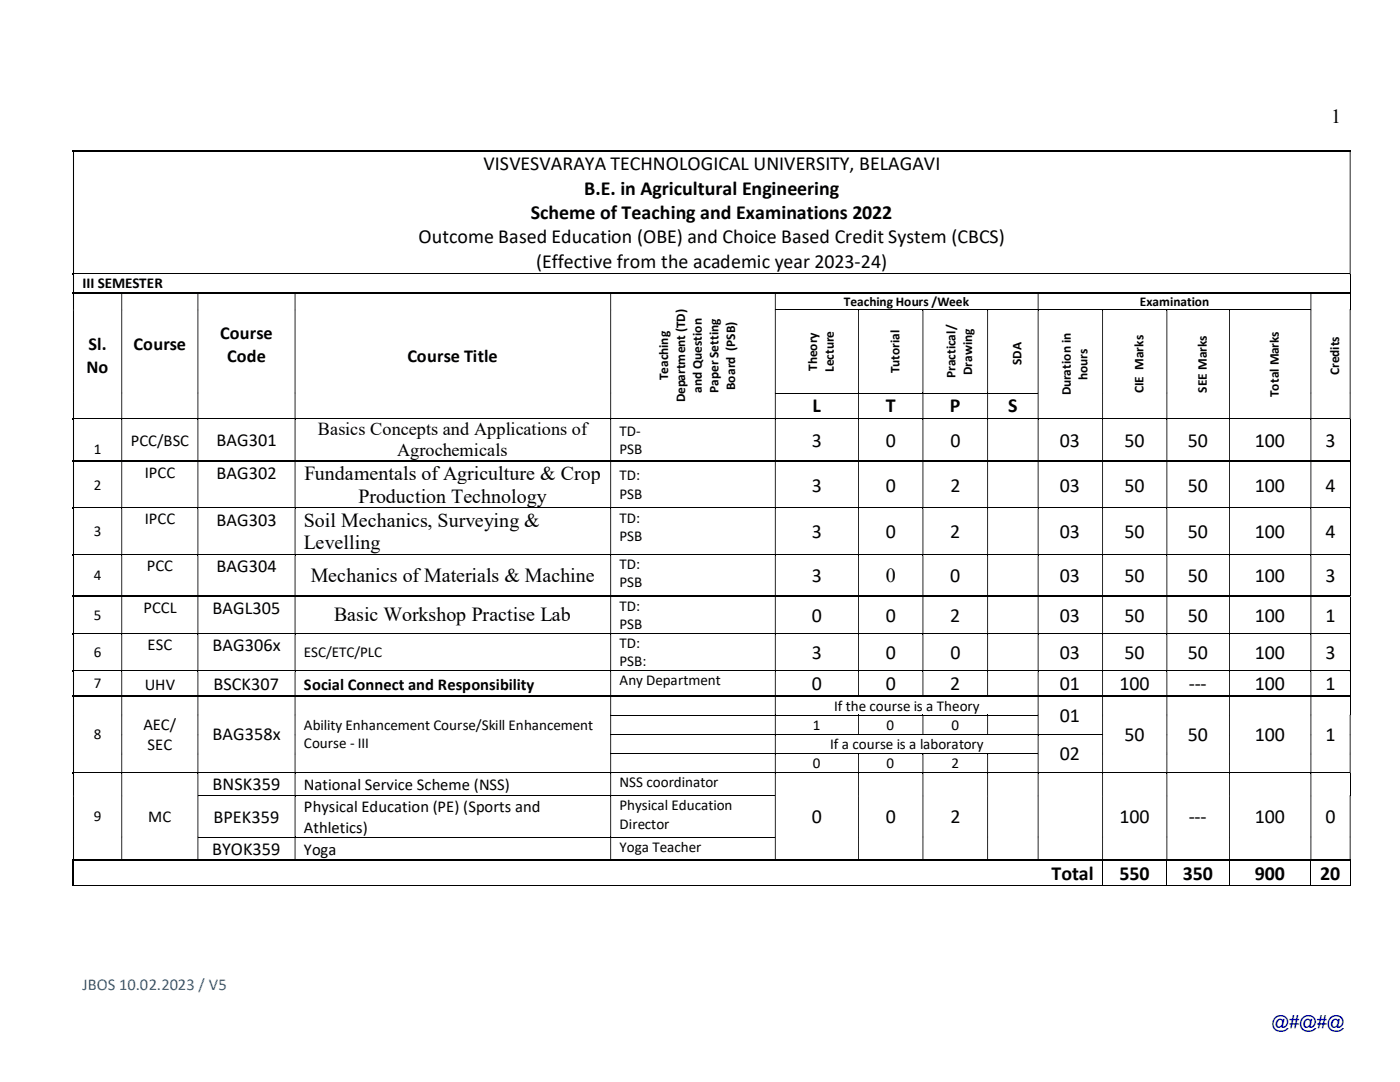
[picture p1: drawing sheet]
<svg xmlns="http://www.w3.org/2000/svg" width="279mm" height="216mm" viewBox="0 0 279 216" stroke-linecap="round" stroke-linejoin="round" font-family="sans-serif">
<defs><g id="words">
<g font-size="4">
<text x="265.6" y="24.5">1</text>
<text x="96.5" y="34">VISVESVARAYA TECHNOLOGICAL UNIVERSITY, BELAGAVI</text>
<text x="116.6" y="38.9">B.E. in Agricultural Engineering</text>
<text x="106" y="43.7">Scheme of Teaching and Examinations 2022</text>
<text x="83.5" y="48.6">Outcome Based Education (OBE) and Choice Based Credit System (CBCS)</text>
<text x="107" y="53.4">(Effective from the academic year 2023-24)</text>
<text x="162.2" y="82.3">L</text>
<text x="176.8" y="82.3">T</text>
<text x="189.6" y="82.3">P</text>
<text x="201.2" y="82.3">S</text>
<text x="162.1" y="89.1">3</text>
<text x="176.8" y="89.1">0</text>
<text x="189.7" y="89.1">0</text>
<text x="211.5" y="89.1">03</text>
<text x="224.4" y="89.1">50</text>
<text x="237.1" y="89.1">50</text>
<text x="250.5" y="89.1">100</text>
<text x="264.5" y="89.1">3</text>
<text x="60.7" y="95.7">Fundamentals of Agriculture &amp; Crop</text>
<text x="71.5" y="100.3">Production Technology</text>
<text x="162.1" y="98.1">3</text>
<text x="176.8" y="98.1">0</text>
<text x="189.7" y="98.1">2</text>
<text x="211.5" y="98.1">03</text>
<text x="224.4" y="98.1">50</text>
<text x="237.1" y="98.1">50</text>
<text x="250.5" y="98.1">100</text>
<text x="264.5" y="98.1">4</text>
<text x="60.7" y="105.1">Soil Mechanics, Surveying &amp;</text>
<text x="162.1" y="107.4">3</text>
<text x="176.8" y="107.4">0</text>
<text x="189.7" y="107.4">2</text>
<text x="211.5" y="107.4">03</text>
<text x="224.4" y="107.4">50</text>
<text x="237.1" y="107.4">50</text>
<text x="250.5" y="107.4">100</text>
<text x="264.5" y="107.4">4</text>
<text x="60.7" y="109.6">Levelling</text>
<text x="62" y="116.2">Mechanics of Materials &amp; Machine</text>
<text x="162.1" y="116.2">3</text>
<text x="176.8" y="116.2">0</text>
<text x="189.7" y="116.2">0</text>
<text x="211.5" y="116.2">03</text>
<text x="224.4" y="116.2">50</text>
<text x="237.1" y="116.2">50</text>
<text x="250.5" y="116.2">100</text>
<text x="264.5" y="116.2">3</text>
<text x="66.7" y="124">Basic Workshop Practise Lab</text>
<text x="162.1" y="124">0</text>
<text x="176.8" y="124">0</text>
<text x="189.7" y="124">2</text>
<text x="211.5" y="124">03</text>
<text x="224.4" y="124">50</text>
<text x="237.1" y="124">50</text>
<text x="250.5" y="124">100</text>
<text x="264.5" y="124">1</text>
<text x="162.1" y="131.5">3</text>
<text x="176.8" y="131.5">0</text>
<text x="189.7" y="131.5">0</text>
<text x="211.5" y="131.5">03</text>
<text x="224.4" y="131.5">50</text>
<text x="237.1" y="131.5">50</text>
<text x="250.5" y="131.5">100</text>
<text x="264.5" y="131.5">3</text>
<text x="162.1" y="137.7">0</text>
<text x="176.8" y="137.7">0</text>
<text x="189.7" y="137.7">2</text>
<text x="211.5" y="137.7">01</text>
<text x="223.4" y="137.7">100</text>
<text x="237.2" y="137.7">---</text>
<text x="250.5" y="137.7">100</text>
<text x="264.5" y="137.7">1</text>
<text x="211.5" y="144.1">01</text>
<text x="224.5" y="147.9">50</text>
<text x="237.1" y="147.9">50</text>
<text x="250.4" y="147.9">100</text>
<text x="264.5" y="147.9">1</text>
<text x="211.5" y="151.7">02</text>
<text x="162.1" y="164.3">0</text>
<text x="176.8" y="164.3">0</text>
<text x="189.7" y="164.3">2</text>
<text x="223.4" y="164.3">100</text>
<text x="237.2" y="164.3">---</text>
<text x="250.5" y="164.3">100</text>
<text x="264.5" y="164.3">0</text>
<text x="209.8" y="175.6">Total</text>
<text x="223.4" y="175.6">550</text>
<text x="236" y="175.6">350</text>
<text x="250.5" y="175.6">900</text>
<text x="263.5" y="175.6">20</text>
</g>
<g font-size="3.6">
<text x="17.7" y="69.9">Sl.</text>
<text x="26.7" y="69.9">Course</text>
<text x="43.9" y="67.7">Course</text>
<text x="17.3" y="74.4">No</text>
<text x="45.3" y="72.2">Code</text>
<text x="81.3" y="72.2">Course Title</text>
<text x="43.2" y="89">BAG301</text>
<text x="63.5" y="86.9">Basics Concepts and Applications of</text>
<text x="43.2" y="95.6">BAG302</text>
<text x="79.2" y="91.1">Agrochemicals</text>
<text x="43.2" y="104.9">BAG303</text>
<text x="43.2" y="114.2">BAG304</text>
<text x="42.4" y="122.5">BAGL305</text>
<text x="42.4" y="130">BAG306x</text>
<text x="42.6" y="137.7">BSCK307</text>
<text x="42.4" y="147.7">BAG358x</text>
<text x="42.4" y="157.7">BNSK359</text>
<text x="42.6" y="164.1">BPEK359</text>
<text x="42.3" y="170.6">BYOK359</text>
</g>
<text font-size="3.5" fill="#00a" x="253.7" y="205.2">@#@#@</text>
<g font-size="3.3">
<text x="26.1" y="88.9">PCC/BSC</text>
<text x="28.9" y="95.3">IPCC</text>
<text x="28.9" y="104.6">IPCC</text>
<text x="29.3" y="114">PCC</text>
<text x="28.6" y="122.3">PCCL</text>
<text x="29.5" y="129.7">ESC</text>
<text x="28.9" y="137.6">UHV</text>
<text x="60.7" y="137.6">Social Connect and Responsibility</text>
<text x="28.6" y="145.7">AEC/</text>
<text x="29.5" y="149.7">SEC</text>
<text x="60.7" y="157.6">National Service Scheme (NSS)</text>
<text x="29.6" y="164.1">MC</text>
<text x="60.7" y="162.1">Physical Education (PE) (Sports and</text>
<text x="60.7" y="166.1">Athletics)</text>
<text x="60.7" y="170.5">Yoga</text>
</g>
<text font-size="3.3" fill="#0070c0" x="16.5" y="197.5">JBOS 10.02.2023 / V5</text>
<g font-size="3">
<text x="16.5" y="57.4">III SEMESTER</text>
<text x="123.7" y="87">TD-</text>
<text x="18.7" y="90.5">1</text>
<text x="123.7" y="90.5">PSB</text>
<text x="123.7" y="95.8">TD:</text>
<text x="18.7" y="97.7">2</text>
<text x="123.7" y="99.5">PSB</text>
<text x="18.7" y="107">3</text>
<text x="123.7" y="104.3">TD:</text>
<text x="123.7" y="107.9">PSB</text>
<text x="123.7" y="113.6">TD:</text>
<text x="18.7" y="115.8">4</text>
<text x="123.7" y="117.2">PSB</text>
<text x="18.7" y="123.7">5</text>
<text x="123.7" y="121.9">TD:</text>
<text x="123.7" y="125.5">PSB</text>
<text x="18.7" y="131.1">6</text>
<text x="60.7" y="131.1">ESC/ETC/PLC</text>
<text x="123.7" y="129.3">TD:</text>
<text x="18.7" y="137.4">7</text>
<text x="123.7" y="132.9">PSB:</text>
<text x="123.7" y="136.7">Any Department</text>
<text x="166.5" y="141.8">If the course is a Theory</text>
<text x="18.7" y="147.5">8</text>
<text x="60.7" y="145.7">Ability Enhancement Course/Skill Enhancement</text>
<text x="60.7" y="149.4">Course - III</text>
<text x="162.2" y="145.6">1</text>
<text x="165.7" y="149.4">If a course is a laboratory</text>
<text x="177" y="145.6">0</text>
<text x="189.9" y="145.6">0</text>
<text x="162.2" y="153.2">0</text>
<text x="177" y="153.2">0</text>
<text x="189.9" y="153.2">2</text>
<text x="123.7" y="157.1">NSS coordinator</text>
<text x="123.7" y="161.7">Physical Education</text>
<text x="18.7" y="163.9">9</text>
<text x="123.7" y="165.4">Director</text>
<text x="123.7" y="169.9">Yoga Teacher</text>
</g>
<g font-size="2.7">
<text x="168.4" y="61">Teaching Hours /Week</text>
<text x="227.5" y="61">Examination</text>
<text x="133.4" y="75.9" transform="rotate(-90 133.4 75.9)">Teaching</text>
<text x="146.7" y="77.8" transform="rotate(-90 146.7 77.8)">Board (PSB)</text>
<text x="163.1" y="74" transform="rotate(-90 163.1 74)">Theory</text>
<text x="166.4" y="74.3" transform="rotate(-90 166.4 74.3)">Lecture</text>
<text x="179.5" y="74.5" transform="rotate(-90 179.5 74.5)">Tutorial</text>
<text x="190.7" y="75.4" transform="rotate(-90 190.7 75.4)">Practical/</text>
<text x="194" y="74.8" transform="rotate(-90 194 74.8)">Drawing</text>
<text x="203.9" y="72.9" transform="rotate(-90 203.9 72.9)">SDA</text>
<text x="217" y="75.9" transform="rotate(-90 217 75.9)">hours</text>
<text x="267.3" y="74.8" transform="rotate(-90 267.3 74.8)">Credits</text>
<text x="136.7" y="80.3" transform="rotate(-90 136.7 80.3)">Department (TD)</text>
<text x="140.1" y="78.4" transform="rotate(-90 140.1 78.4)">and Question</text>
<text x="143.4" y="78.4" transform="rotate(-90 143.4 78.4)">Paper Setting</text>
<text x="213.7" y="78.9" transform="rotate(-90 213.7 78.9)">Duration in</text>
<text x="228.2" y="78.4" transform="rotate(-90 228.2 78.4)">CIE Marks</text>
<text x="240.8" y="78.4" transform="rotate(-90 240.8 78.4)">SEE Marks</text>
<text x="255.2" y="79.2" transform="rotate(-90 255.2 79.2)">Total Marks</text>
</g>
</g></defs>
<g fill="#000">
<path d="M14.6 30h.2v.3h-.2z" fill-rule="evenodd"/>
<path d="M14.6 30.2h.2v24.4h-.2zM269.4 30.2h.1v24.4h-.1z" fill-rule="evenodd"/>
<path d="M269.4 30h.1v.3h-.1z" fill-rule="evenodd"/>
<path d="M24.2 58.3h.2v.2h-.2z" fill-rule="evenodd"/>
<path d="M39.4 58.3h.2v.2h-.2z" fill-rule="evenodd"/>
<path d="M58.8 58.3h.2v.2h-.2z" fill-rule="evenodd"/>
<path d="M121.8 58.3h.2v.2h-.2z" fill-rule="evenodd"/>
<path d="M154.6 58.3h.2v.2h-.2z" fill-rule="evenodd"/>
<path d="M207.1 58.3h.2v.2h-.2z" fill-rule="evenodd"/>
<path d="M261.5 58.3h.2v.2h-.2z" fill-rule="evenodd"/>
<path d="M269.4 54.5h.1v.3h-.1zM14.6 54.7h.2v3.6h-.2z" fill-rule="evenodd"/>
<path d="M269.4 58.3h.1v.2h-.1zM14.6 58.5h.2v3.2h-.2zM24.2 58.5h.2v3.2h-.2zM39.4 58.5h.2v3.2h-.2zM58.8 58.5h.2v3.2h-.2zM121.8 58.5h.2v3.2h-.2zM154.6 58.5h.2v3.2h-.2zM207.1 58.5h.2v3.2h-.2zM261.5 58.5h.2v3.2h-.2z" fill-rule="evenodd"/>
<path d="M14.6 61.7h.2v.2h-.2zM24.2 61.7h.2v.2h-.2zM39.4 61.7h.2v.2h-.2zM58.8 61.7h.2v.2h-.2zM121.8 61.7h.2v.2h-.2zM154.6 61.7h.2v.2h-.2z" fill-rule="evenodd"/>
<path d="M14.6 78.4h.2v.2h-.2zM24.2 78.4h.2v.2h-.2zM39.4 78.4h.2v.2h-.2zM58.8 78.4h.2v.2h-.2zM121.8 78.4h.2v.2h-.2zM154.6 78.4h.2v.2h-.2z" fill-rule="evenodd"/>
<path d="M171.2 61.7h.2v.2h-.2z" fill-rule="evenodd"/>
<path d="M184.1 61.7h.2v.2h-.2z" fill-rule="evenodd"/>
<path d="M197 61.7h.2v.2h-.2z" fill-rule="evenodd"/>
<path d="M207.1 78.4h.2v.2h-.2zM220 78.4h.1v.2h-.1zM232.8 78.4h.2v.2h-.2zM245.3 78.4h.1v.2h-.1zM261.5 78.4h.2v.2h-.2zM269.4 78.4h.1v.2h-.1zM14.6 78.6h.2v4.8h-.2zM24.2 78.6h.2v4.8h-.2zM39.4 78.6h.2v4.8h-.2zM58.8 78.6h.2v4.8h-.2zM121.8 78.6h.2v4.8h-.2zM154.6 78.6h.2v4.8h-.2zM171.2 78.6h.2v4.8h-.2zM184.1 78.6h.2v4.8h-.2zM197 78.6h.2v4.8h-.2z" fill-rule="evenodd"/>
<path d="M207.1 78.6h.2v4.8h-.2zM220 78.6h.1v4.8h-.1zM232.8 78.6h.2v4.8h-.2zM245.3 78.6h.1v4.8h-.1zM261.5 78.6h.2v4.8h-.2zM269.4 78.6h.1v4.8h-.1z" fill-rule="evenodd"/>
<path d="M220 61.7h.1v.2h-.1z" fill-rule="evenodd"/>
<path d="M232.8 61.7h.2v.2h-.2z" fill-rule="evenodd"/>
<path d="M245.3 61.7h.1v.2h-.1z" fill-rule="evenodd"/>
<path d="M261.5 61.7h.2v.2h-.2zM269.4 61.7h.1v.2h-.1zM14.6 61.9h.2v16.5h-.2zM24.2 61.9h.2v16.5h-.2zM39.4 61.9h.2v16.5h-.2zM58.8 61.9h.2v16.5h-.2zM121.8 61.9h.2v16.5h-.2zM154.6 61.9h.2v16.5h-.2zM171.2 61.9h.2v16.5h-.2zM184.1 61.9h.2v16.5h-.2zM197 61.9h.2v16.5h-.2zM207.1 61.9h.2v16.5h-.2zM220 61.9h.1v16.5h-.1zM232.8 61.9h.2v16.5h-.2zM245.3 61.9h.1v16.5h-.1z" fill-rule="evenodd"/>
<path d="M261.5 61.9h.2v16.5h-.2zM269.4 61.9h.1v16.5h-.1z" fill-rule="evenodd"/>
<path d="M269.4 83.4h.1v.3h-.1zM14.6 83.6h.2v8.4h-.2zM24.2 83.6h.2v8.4h-.2zM39.4 83.6h.2v8.4h-.2zM58.8 83.6h.2v8.4h-.2zM121.8 83.6h.2v8.4h-.2zM154.6 83.6h.2v8.4h-.2zM171.2 83.6h.2v8.4h-.2zM184.1 83.6h.2v8.4h-.2zM197 83.6h.2v8.4h-.2zM207.1 83.6h.2v8.4h-.2zM220 83.6h.1v8.4h-.1zM232.8 83.6h.2v8.4h-.2zM245.3 83.6h.1v8.4h-.1zM261.5 83.6h.2v8.4h-.2z" fill-rule="evenodd"/>
<path d="M269.4 91.9h.1v.3h-.1zM14.6 92.2h.2v9.1h-.2zM24.2 92.2h.2v9.1h-.2zM39.4 92.2h.2v9.1h-.2zM58.8 92.2h.2v9.1h-.2zM121.8 92.2h.2v9.1h-.2zM154.6 92.2h.2v9.1h-.2zM171.2 92.2h.2v9.1h-.2zM184.1 92.2h.2v9.1h-.2zM197 92.2h.2v9.1h-.2zM207.1 92.2h.2v9.1h-.2zM220 92.2h.1v9.1h-.1zM232.8 92.2h.2v9.1h-.2zM245.3 92.2h.1v9.1h-.1zM261.5 92.2h.2v9.1h-.2z" fill-rule="evenodd"/>
<path d="M269.4 101.3h.1v.2h-.1zM14.6 101.5h.2v9.2h-.2zM24.2 101.5h.2v9.2h-.2zM39.4 101.5h.2v9.2h-.2zM58.8 101.5h.2v9.2h-.2zM121.8 101.5h.2v9.2h-.2zM154.6 101.5h.2v9.2h-.2zM171.2 101.5h.2v9.2h-.2zM184.1 101.5h.2v9.2h-.2zM197 101.5h.2v9.2h-.2zM207.1 101.5h.2v9.2h-.2zM220 101.5h.1v9.2h-.1zM232.8 101.5h.2v9.2h-.2zM245.3 101.5h.1v9.2h-.1zM261.5 101.5h.2v9.2h-.2z" fill-rule="evenodd"/>
<path d="M269.4 110.6h.1v.3h-.1zM14.6 110.8h.2v8.1h-.2zM24.2 110.8h.2v8.1h-.2zM39.4 110.8h.2v8.1h-.2zM58.8 110.8h.2v8.1h-.2zM121.8 110.8h.2v8.1h-.2zM154.6 110.8h.2v8.1h-.2zM171.2 110.8h.2v8.1h-.2zM184.1 110.8h.2v8.1h-.2zM197 110.8h.2v8.1h-.2zM207.1 110.8h.2v8.1h-.2zM220 110.8h.1v8.1h-.1zM232.8 110.8h.2v8.1h-.2zM245.3 110.8h.1v8.1h-.1zM261.5 110.8h.2v8.1h-.2z" fill-rule="evenodd"/>
<path d="M269.4 118.8h.1v.3h-.1zM14.6 119h.2v7.4h-.2zM24.2 119h.2v7.4h-.2zM39.4 119h.2v7.4h-.2zM58.8 119h.2v7.4h-.2zM121.8 119h.2v7.4h-.2zM154.6 119h.2v7.4h-.2zM171.2 119h.2v7.4h-.2zM184.1 119h.2v7.4h-.2zM197 119h.2v7.4h-.2zM207.1 119h.2v7.4h-.2zM220 119h.1v7.4h-.1zM232.8 119h.2v7.4h-.2zM245.3 119h.1v7.4h-.1zM261.5 119h.2v7.4h-.2z" fill-rule="evenodd"/>
<path d="M269.4 126.4h.1v.2h-.1zM14.6 126.5h.2v7.3h-.2zM24.2 126.5h.2v7.3h-.2zM39.4 126.5h.2v7.3h-.2zM58.8 126.5h.2v7.3h-.2zM121.8 126.5h.2v7.3h-.2zM154.6 126.5h.2v7.3h-.2zM171.2 126.5h.2v7.3h-.2zM184.1 126.5h.2v7.3h-.2zM197 126.5h.2v7.3h-.2zM207.1 126.5h.2v7.3h-.2zM220 126.5h.1v7.3h-.1zM232.8 126.5h.2v7.3h-.2zM245.3 126.5h.1v7.3h-.1zM261.5 126.5h.2v7.3h-.2z" fill-rule="evenodd"/>
<path d="M269.4 133.8h.1v.2h-.1zM14.6 134h.2v4.9h-.2zM24.2 134h.2v4.9h-.2zM39.4 134h.2v4.9h-.2zM58.8 134h.2v4.9h-.2zM121.8 134h.2v4.9h-.2zM154.6 134h.2v4.9h-.2zM171.2 134h.2v4.9h-.2zM184.1 134h.2v4.9h-.2zM197 134h.2v4.9h-.2zM207.1 134h.2v4.9h-.2zM220 134h.1v4.9h-.1zM232.8 134h.2v4.9h-.2zM245.3 134h.1v4.9h-.1zM261.5 134h.2v4.9h-.2z" fill-rule="evenodd"/>
<path d="M269.4 138.8h.1v.3h-.1zM14.6 139h.2v3.7h-.2zM24.2 139h.2v3.7h-.2zM39.4 139h.2v3.7h-.2zM58.8 139h.2v3.7h-.2zM121.8 139h.2v3.7h-.2zM154.6 139h.2v3.7h-.2zM207.1 139h.2v3.7h-.2zM220 139h.1v3.7h-.1zM232.8 139h.2v3.7h-.2zM245.3 139h.1v3.7h-.1zM261.5 139h.2v3.7h-.2z" fill-rule="evenodd"/>
<path d="M14.6 142.6h.2v.3h-.2zM24.2 142.6h.2v.3h-.2zM39.4 142.6h.2v.3h-.2zM58.8 142.6h.2v.3h-.2zM121.8 142.6h.2v.3h-.2z" fill-rule="evenodd"/>
<path d="M14.6 146.5h.2v.2h-.2zM24.2 146.5h.2v.2h-.2zM39.4 146.5h.2v.2h-.2zM58.8 146.5h.2v.2h-.2zM121.8 146.5h.2v.2h-.2z" fill-rule="evenodd"/>
<path d="M14.6 150.2h.2v.3h-.2zM24.2 150.2h.2v.3h-.2zM39.4 150.2h.2v.3h-.2zM58.8 150.2h.2v.3h-.2zM121.8 150.2h.2v.3h-.2z" fill-rule="evenodd"/>
<path d="M14.6 158.7h.2v.2h-.2zM24.2 158.7h.2v.2h-.2zM39.4 158.7h.2v.2h-.2z" fill-rule="evenodd"/>
<path d="M154.6 158.7h.2v.2h-.2zM171.2 158.7h.2v.2h-.2zM184.1 158.7h.2v.2h-.2zM197 158.7h.2v.2h-.2zM207.1 158.7h.2v.2h-.2zM220 158.7h.1v.2h-.1zM232.8 158.7h.2v.2h-.2zM245.3 158.7h.1v.2h-.1zM261.5 158.7h.2v.2h-.2zM269.4 158.7h.1v.2h-.1zM14.6 158.9h.2v8.1h-.2zM24.2 158.9h.2v8.1h-.2zM39.4 158.9h.2v8.1h-.2zM58.8 158.9h.2v8.1h-.2zM121.8 158.9h.2v8.1h-.2z" fill-rule="evenodd"/>
<path d="M154.6 158.9h.2v8.1h-.2zM171.2 158.9h.2v8.1h-.2zM184.1 158.9h.2v8.1h-.2zM197 158.9h.2v8.1h-.2zM207.1 158.9h.2v8.1h-.2zM220 158.9h.1v8.1h-.1zM232.8 158.9h.2v8.1h-.2zM245.3 158.9h.1v8.1h-.1zM261.5 158.9h.2v8.1h-.2zM269.4 158.9h.1v8.1h-.1z" fill-rule="evenodd"/>
<path d="M171.2 142.6h.2v.3h-.2z" fill-rule="evenodd"/>
<path d="M171.2 150.2h.2v.3h-.2z" fill-rule="evenodd"/>
<path d="M184.1 142.6h.2v.3h-.2z" fill-rule="evenodd"/>
<path d="M184.1 150.2h.2v.3h-.2z" fill-rule="evenodd"/>
<path d="M197 142.6h.2v.3h-.2z" fill-rule="evenodd"/>
<path d="M197 150.2h.2v.3h-.2z" fill-rule="evenodd"/>
<path d="M207.1 142.6h.2v.3h-.2zM220 142.6h.1v.3h-.1zM232.8 142.6h.2v.3h-.2zM245.3 142.6h.1v.3h-.1zM261.5 142.6h.2v.3h-.2zM269.4 142.6h.1v.3h-.1zM14.6 142.8h.2v3.7h-.2zM24.2 142.8h.2v3.7h-.2zM39.4 142.8h.2v3.7h-.2zM58.8 142.8h.2v3.7h-.2zM121.8 142.8h.2v3.7h-.2zM154.6 142.8h.2v3.7h-.2zM171.2 142.8h.2v3.7h-.2zM184.1 142.8h.2v3.7h-.2zM197 142.8h.2v3.7h-.2z" fill-rule="evenodd"/>
<path d="M207.1 142.8h.2v3.7h-.2zM220 142.8h.1v3.7h-.1zM232.8 142.8h.2v3.7h-.2zM245.3 142.8h.1v3.7h-.1zM261.5 142.8h.2v3.7h-.2zM269.4 142.8h.1v3.7h-.1z" fill-rule="evenodd"/>
<path d="M207.1 150.2h.2v.3h-.2zM220 150.2h.1v.3h-.1zM232.8 150.2h.2v.3h-.2zM245.3 150.2h.1v.3h-.1zM261.5 150.2h.2v.3h-.2zM269.4 150.2h.1v.3h-.1zM14.6 150.5h.2v3.6h-.2zM24.2 150.5h.2v3.6h-.2zM39.4 150.5h.2v3.6h-.2zM58.8 150.5h.2v3.6h-.2zM121.8 150.5h.2v3.6h-.2zM154.6 150.5h.2v3.6h-.2zM171.2 150.5h.2v3.6h-.2zM184.1 150.5h.2v3.6h-.2zM197 150.5h.2v3.6h-.2z" fill-rule="evenodd"/>
<path d="M207.1 150.5h.2v3.6h-.2zM220 150.5h.1v3.6h-.1zM232.8 150.5h.2v3.6h-.2zM245.3 150.5h.1v3.6h-.1zM261.5 150.5h.2v3.6h-.2zM269.4 150.5h.1v3.6h-.1z" fill-rule="evenodd"/>
<path d="M220 146.5h.1v.2h-.1zM232.8 146.5h.2v.2h-.2zM245.3 146.5h.1v.2h-.1zM261.5 146.5h.2v.2h-.2zM269.4 146.5h.1v.2h-.1zM14.6 146.6h.2v3.7h-.2zM24.2 146.6h.2v3.7h-.2zM39.4 146.6h.2v3.7h-.2zM58.8 146.6h.2v3.7h-.2zM121.8 146.6h.2v3.7h-.2zM154.6 146.6h.2v3.7h-.2zM207.1 146.6h.2v3.7h-.2z" fill-rule="evenodd"/>
<path d="M220 146.6h.1v3.7h-.1zM232.8 146.6h.2v3.7h-.2zM245.3 146.6h.1v3.7h-.1zM261.5 146.6h.2v3.7h-.2zM269.4 146.6h.1v3.7h-.1z" fill-rule="evenodd"/>
<path d="M269.4 154.1h.1v.2h-.1zM14.6 154.2h.2v4.5h-.2zM24.2 154.2h.2v4.5h-.2zM39.4 154.2h.2v4.5h-.2zM58.8 154.2h.2v4.5h-.2zM121.8 154.2h.2v4.5h-.2zM154.6 154.2h.2v4.5h-.2zM171.2 154.2h.2v4.5h-.2zM184.1 154.2h.2v4.5h-.2zM197 154.2h.2v4.5h-.2zM207.1 154.2h.2v4.5h-.2zM220 154.2h.1v4.5h-.1zM232.8 154.2h.2v4.5h-.2zM245.3 154.2h.1v4.5h-.1zM261.5 154.2h.2v4.5h-.2z" fill-rule="evenodd"/>
<path d="M14.6 167h.2v.2h-.2zM24.2 167h.2v.2h-.2zM39.4 167h.2v.2h-.2z" fill-rule="evenodd"/>
<path d="M154.6 167h.2v.2h-.2zM171.2 167h.2v.2h-.2zM184.1 167h.2v.2h-.2zM197 167h.2v.2h-.2zM207.1 167h.2v.2h-.2zM220 167h.1v.2h-.1zM232.8 167h.2v.2h-.2zM245.3 167h.1v.2h-.1zM261.5 167h.2v.2h-.2zM269.4 167h.1v.2h-.1zM14.6 167.2h.2v4.4h-.2zM24.2 167.2h.2v4.4h-.2zM39.4 167.2h.2v4.4h-.2zM58.8 167.2h.2v4.4h-.2zM121.8 167.2h.2v4.4h-.2z" fill-rule="evenodd"/>
<path d="M154.6 167.2h.2v4.4h-.2zM171.2 167.2h.2v4.4h-.2zM184.1 167.2h.2v4.4h-.2zM197 167.2h.2v4.4h-.2zM207.1 167.2h.2v4.4h-.2zM220 167.2h.1v4.4h-.1zM232.8 167.2h.2v4.4h-.2zM245.3 167.2h.1v4.4h-.1zM261.5 167.2h.2v4.4h-.2zM269.4 167.2h.1v4.4h-.1z" fill-rule="evenodd"/>
</g>
<g fill="none" stroke="#000" stroke-width=".21">
<path d="M14.7 30.1h254.7M14.7 58.4h9.6M24.3 58.4h15.2M39.5 58.4h19.3M58.9 58.4h62.9M121.9 58.4h32.8M154.8 58.4h52.3M207.2 58.4h54.4M261.7 58.4h7.7M14.7 92.1h9.6M24.3 92.1h15.2M39.5 92.1h19.3"/>
<path d="M58.9 92.1h62.9M121.9 92.1h32.8M154.8 92.1h16.5M171.4 92.1h12.7M184.2 92.1h12.9M197.1 92.1h10M207.2 92.1h12.8M220.1 92.1h12.7M232.9 92.1h12.4M245.4 92.1h16.2M261.7 92.1h7.7M14.7 118.9h9.6"/>
<path d="M24.3 118.9h15.2M39.5 118.9h19.3M58.9 118.9h62.9M121.9 118.9h32.8M154.8 118.9h16.5M171.4 118.9h12.7M184.2 118.9h12.9M197.1 118.9h10M207.2 118.9h12.8M220.1 118.9h12.7M232.9 118.9h12.4M245.4 118.9h16.2"/>
<path d="M261.7 118.9h7.7M14.7 138.9h9.6M24.3 138.9h15.2M39.5 138.9h19.3M58.9 138.9h62.9M121.9 138.9h32.8M154.8 138.9h52.3M207.2 138.9h12.8M220.1 138.9h12.7M232.9 138.9h12.4M245.4 138.9h16.2M261.7 138.9h7.7"/>
<path d="M14.7 171.7v5.1M14.7 171.6h205.3M220.1 171.6h12.7M232.9 171.6h12.4M245.4 171.6h16.2M261.7 171.6h7.7"/>
</g>
<g fill="#000">
<path d="M14.6 54.5h.2v.3h-.2zM14.6 58.3h.2v.2h-.2zM171.2 78.4h.2v.2h-.2zM184.1 78.4h.2v.2h-.2zM197 78.4h.2v.2h-.2zM207.1 61.7h.2v.2h-.2zM14.6 83.4h.2v.3h-.2zM14.6 91.9h.2v.3h-.2zM24.2 83.4h.2v.3h-.2zM24.2 91.9h.2v.3h-.2zM39.4 83.4h.2v.3h-.2zM39.4 91.9h.2v.3h-.2z"/>
<path d="M58.8 83.4h.2v.3h-.2zM58.8 91.9h.2v.3h-.2zM121.8 83.4h.2v.3h-.2zM121.8 91.9h.2v.3h-.2zM154.6 83.4h.2v.3h-.2zM154.6 91.9h.2v.3h-.2zM171.2 83.4h.2v.3h-.2zM171.2 91.9h.2v.3h-.2zM184.1 83.4h.2v.3h-.2zM184.1 91.9h.2v.3h-.2zM197 83.4h.2v.3h-.2zM197 91.9h.2v.3h-.2z"/>
<path d="M207.1 83.4h.2v.3h-.2zM207.1 91.9h.2v.3h-.2zM220 83.4h.1v.3h-.1zM220 91.9h.1v.3h-.1zM232.8 83.4h.2v.3h-.2zM232.8 91.9h.2v.3h-.2zM245.3 83.4h.1v.3h-.1zM245.3 91.9h.1v.3h-.1zM261.5 83.4h.2v.3h-.2zM261.5 91.9h.2v.3h-.2zM14.6 101.3h.2v.2h-.2zM14.6 110.6h.2v.3h-.2z"/>
<path d="M14.6 118.8h.2v.3h-.2zM24.2 101.3h.2v.2h-.2zM24.2 110.6h.2v.3h-.2zM24.2 118.8h.2v.3h-.2zM39.4 101.3h.2v.2h-.2zM39.4 110.6h.2v.3h-.2zM39.4 118.8h.2v.3h-.2zM58.8 101.3h.2v.2h-.2zM58.8 110.6h.2v.3h-.2zM58.8 118.8h.2v.3h-.2zM121.8 101.3h.2v.2h-.2zM121.8 110.6h.2v.3h-.2z"/>
<path d="M121.8 118.8h.2v.3h-.2zM154.6 101.3h.2v.2h-.2zM154.6 110.6h.2v.3h-.2zM154.6 118.8h.2v.3h-.2zM171.2 101.3h.2v.2h-.2zM171.2 110.6h.2v.3h-.2zM171.2 118.8h.2v.3h-.2zM184.1 101.3h.2v.2h-.2zM184.1 110.6h.2v.3h-.2zM184.1 118.8h.2v.3h-.2zM197 101.3h.2v.2h-.2zM197 110.6h.2v.3h-.2z"/>
<path d="M197 118.8h.2v.3h-.2zM207.1 101.3h.2v.2h-.2zM207.1 110.6h.2v.3h-.2zM207.1 118.8h.2v.3h-.2zM220 101.3h.1v.2h-.1zM220 110.6h.1v.3h-.1zM220 118.8h.1v.3h-.1zM232.8 101.3h.2v.2h-.2zM232.8 110.6h.2v.3h-.2zM232.8 118.8h.2v.3h-.2zM245.3 101.3h.1v.2h-.1zM245.3 110.6h.1v.3h-.1z"/>
<path d="M245.3 118.8h.1v.3h-.1zM261.5 101.3h.2v.2h-.2zM261.5 110.6h.2v.3h-.2zM261.5 118.8h.2v.3h-.2zM14.6 126.4h.2v.2h-.2zM14.6 133.8h.2v.2h-.2zM14.6 138.8h.2v.3h-.2zM24.2 126.4h.2v.2h-.2zM24.2 133.8h.2v.2h-.2zM24.2 138.8h.2v.3h-.2zM39.4 126.4h.2v.2h-.2zM39.4 133.8h.2v.2h-.2z"/>
<path d="M39.4 138.8h.2v.3h-.2zM58.8 126.4h.2v.2h-.2zM58.8 133.8h.2v.2h-.2zM58.8 138.8h.2v.3h-.2zM121.8 126.4h.2v.2h-.2zM121.8 133.8h.2v.2h-.2zM121.8 138.8h.2v.3h-.2zM154.6 126.4h.2v.2h-.2zM154.6 133.8h.2v.2h-.2zM154.6 138.8h.2v.3h-.2zM171.2 126.4h.2v.2h-.2zM171.2 133.8h.2v.2h-.2z"/>
<path d="M184.1 126.4h.2v.2h-.2zM184.1 133.8h.2v.2h-.2zM197 126.4h.2v.2h-.2zM197 133.8h.2v.2h-.2zM207.1 126.4h.2v.2h-.2zM207.1 133.8h.2v.2h-.2zM207.1 138.8h.2v.3h-.2zM220 126.4h.1v.2h-.1zM220 133.8h.1v.2h-.1zM220 138.8h.1v.3h-.1zM232.8 126.4h.2v.2h-.2zM232.8 133.8h.2v.2h-.2z"/>
<path d="M232.8 138.8h.2v.3h-.2zM245.3 126.4h.1v.2h-.1zM245.3 133.8h.1v.2h-.1zM245.3 138.8h.1v.3h-.1zM261.5 126.4h.2v.2h-.2zM261.5 133.8h.2v.2h-.2zM261.5 138.8h.2v.3h-.2zM14.6 154.1h.2v.2h-.2zM24.2 154.1h.2v.2h-.2zM39.4 154.1h.2v.2h-.2zM58.8 154.1h.2v.2h-.2zM58.8 158.7h.2v.2h-.2z"/>
<path d="M121.8 154.1h.2v.2h-.2zM121.8 158.7h.2v.2h-.2zM154.6 142.6h.2v.3h-.2zM154.6 146.5h.2v.2h-.2zM154.6 150.2h.2v.3h-.2zM154.6 154.1h.2v.2h-.2zM171.2 154.1h.2v.2h-.2zM184.1 154.1h.2v.2h-.2zM197 154.1h.2v.2h-.2zM207.1 146.5h.2v.2h-.2zM207.1 154.1h.2v.2h-.2zM220 154.1h.1v.2h-.1z"/>
<path d="M232.8 154.1h.2v.2h-.2zM245.3 154.1h.1v.2h-.1zM261.5 154.1h.2v.2h-.2zM14.6 171.5h.2v.3h-.2zM58.8 167h.2v.2h-.2zM121.8 167h.2v.2h-.2zM220 171.5h.1v.3h-.1zM232.8 171.5h.2v.3h-.2zM245.3 171.5h.1v.3h-.1zM261.5 171.5h.2v.3h-.2zM269.4 171.5h.1v.3h-.1zM269.4 176.7h.1v.1h-.1z"/>
</g>
<g fill="none" stroke="#000" stroke-width=".2">
<path d="M14.7 54.6h254.7M269.5 54.7v3.6M269.5 58.5v3.2M154.8 61.8h16.5M154.8 78.4h16.5M171.4 61.8h12.7M171.4 78.4h12.7M184.2 61.8h12.9M184.2 78.4h12.9M197.1 61.8h10M197.1 78.4h10M207.2 61.8h12.8"/>
<path d="M220.1 61.8h12.7M232.9 61.8h12.4M245.4 61.8h16.2M14.7 83.5h9.6M24.3 83.5h15.2M39.5 83.5h19.3M58.9 83.5h62.9M121.9 83.5h32.8M154.8 83.5h16.5M171.4 83.5h12.7M184.2 83.5h12.9M197.1 83.5h10"/>
<path d="M207.2 83.5h12.8M220.1 83.5h12.7M232.9 83.5h12.4M245.4 83.5h16.2M261.7 83.5h7.7M269.5 83.6v8.4M269.5 92.2v9.1M14.7 101.3h9.6M14.7 110.7h9.6M24.3 101.3h15.2M24.3 110.7h15.2M39.5 101.3h19.3"/>
<path d="M39.5 110.7h19.3M58.9 101.3h62.9M58.9 110.7h62.9M121.9 101.3h32.8M121.9 110.7h32.8M154.8 101.3h16.5M154.8 110.7h16.5M171.4 101.3h12.7M171.4 110.7h12.7M184.2 101.3h12.9M184.2 110.7h12.9M197.1 101.3h10"/>
<path d="M197.1 110.7h10M207.2 101.3h12.8M207.2 110.7h12.8M220.1 101.3h12.7M220.1 110.7h12.7M232.9 101.3h12.4M232.9 110.7h12.4M245.4 101.3h16.2M245.4 110.7h16.2M261.7 101.3h7.7M261.7 110.7h7.7M269.5 101.5v9.2"/>
<path d="M269.5 110.8v8.1M269.5 119v7.4M14.7 126.4h9.6M14.7 133.9h9.6M24.3 126.4h15.2M24.3 133.9h15.2M39.5 126.4h19.3M39.5 133.9h19.3M58.9 126.4h62.9M58.9 133.9h62.9M121.9 126.4h32.8M121.9 133.9h32.8"/>
<path d="M154.8 126.4h16.5M154.8 133.9h16.5M171.4 126.4h12.7M171.4 133.9h12.7M184.2 126.4h12.9M184.2 133.9h12.9M197.1 126.4h10M197.1 133.9h10M207.2 126.4h12.8M207.2 133.9h12.8M220.1 126.4h12.7M220.1 133.9h12.7"/>
<path d="M232.9 126.4h12.4M232.9 133.9h12.4M245.4 126.4h16.2M245.4 133.9h16.2M261.7 126.4h7.7M261.7 133.9h7.7M269.5 126.5v7.3M269.5 134v4.9M269.5 139v3.7M14.7 154.1h9.6M24.3 154.1h15.2M39.5 154.1h19.3"/>
<path d="M39.5 158.8h19.3M58.9 154.1h62.9M58.9 158.8h62.9M121.9 142.7h32.8M121.9 146.6h32.8M121.9 150.3h32.8M121.9 154.1h32.8M121.9 158.8h32.8M154.8 142.7h16.5M154.8 146.6h52.3M154.8 150.3h16.5M154.8 154.1h16.5"/>
<path d="M171.4 142.7h12.7M171.4 150.3h12.7M171.4 154.1h12.7M184.2 142.7h12.9M184.2 150.3h12.9M184.2 154.1h12.9M197.1 142.7h10M197.1 150.3h10M197.1 154.1h10M207.2 146.6h12.8M207.2 154.1h12.8M220.1 154.1h12.7"/>
<path d="M232.9 154.1h12.4M245.4 154.1h16.2M261.7 154.1h7.7M269.5 154.2v4.5M14.6 176.7h205.4M39.5 167h19.3M58.9 167h62.9M121.9 167h32.8M220 171.7v5.1M220.1 176.7h12.7M232.9 171.7v5.1M232.9 176.7h12.4"/>
<path d="M245.4 171.7v5.1M245.4 176.7h16.2M261.6 171.7v5.1M261.7 176.7h7.7M269.5 171.7v5.1"/>
</g>
<use href="#words"/>
</svg>
